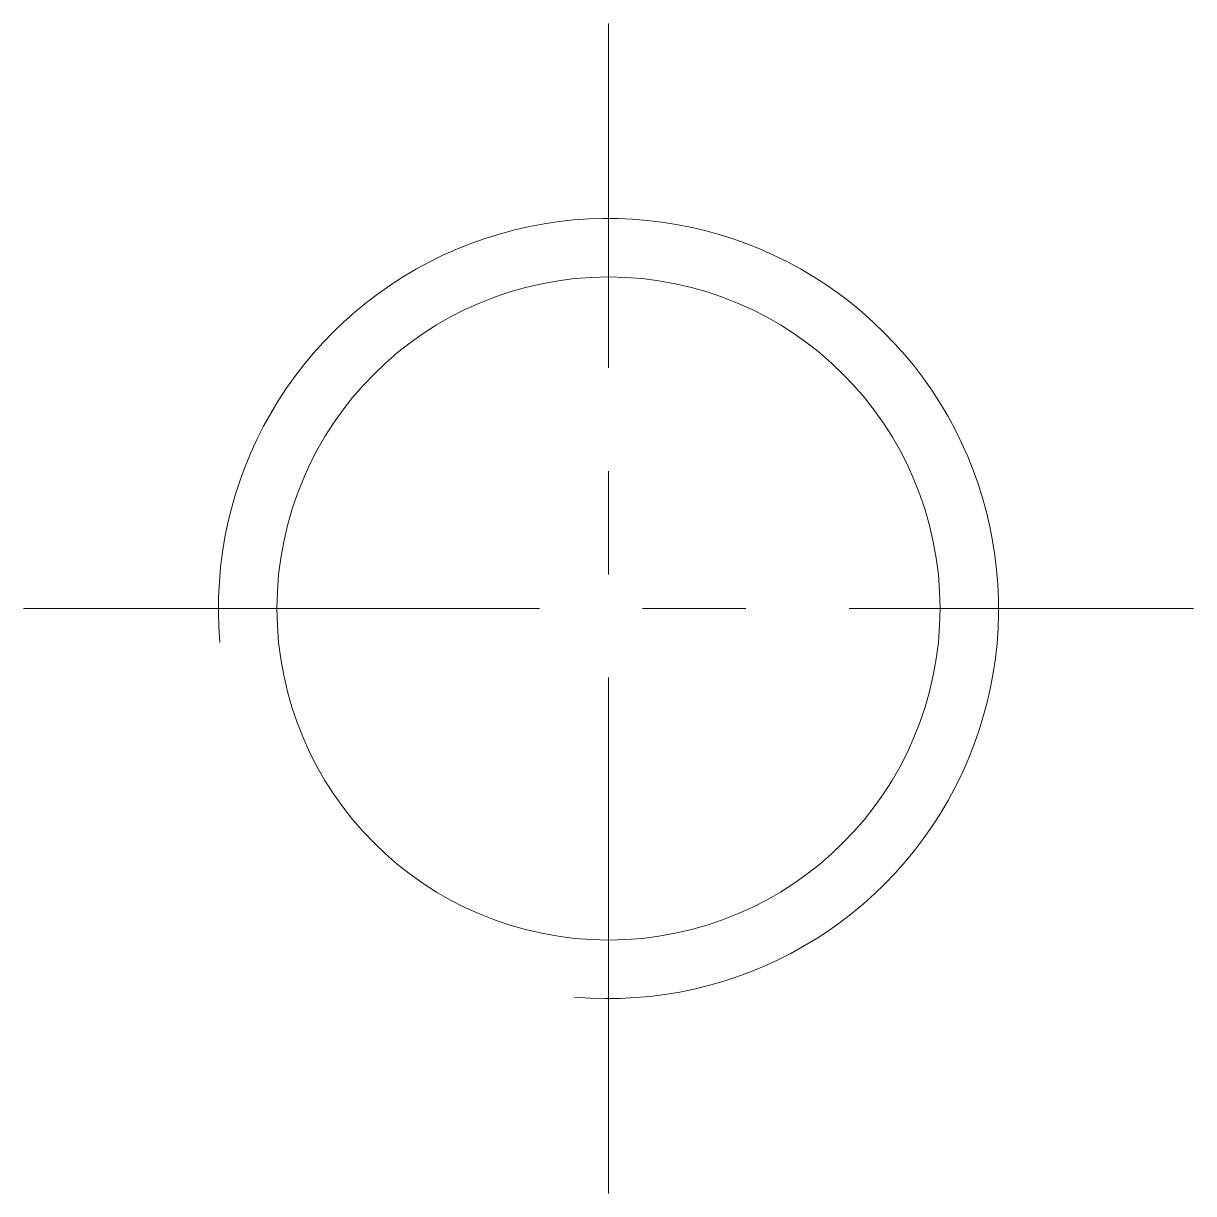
# Model space of a CAD drawing. Header units: millimetres. Extents: x -9 to 9, y -9 to 9.
import ezdxf

# ---------------------------------------------------------------- set-up
doc = ezdxf.new("R2010")
doc.units = ezdxf.units.MM
doc.header["$LTSCALE"] = 0.5
doc.linetypes.add('CENTER', pattern=[50.8, 31.75, -6.35, 6.35, -6.35])
doc.layers.get('0').update_dxf_attribs({"color": 9, "lineweight": 15})

msp = doc.modelspace()

# ---------------------------------------------------------------- linework, layer by layer
at = {"color": 1, "linetype": 'CENTER', "ltscale": 0.5}
for p, q in [((0, -9), (0, 9)), ((-9, 0), (9, 0))]:
    msp.add_line(p, q, dxfattribs=at)
at = {"ltscale": 0.5}
msp.add_circle((0, 0), 5.1, dxfattribs=at)
at = {"color": 5, "ltscale": 0.5}
msp.add_arc((0, 0), 6, 265, 185, dxfattribs=at)

doc.saveas('drawing.dxf')
